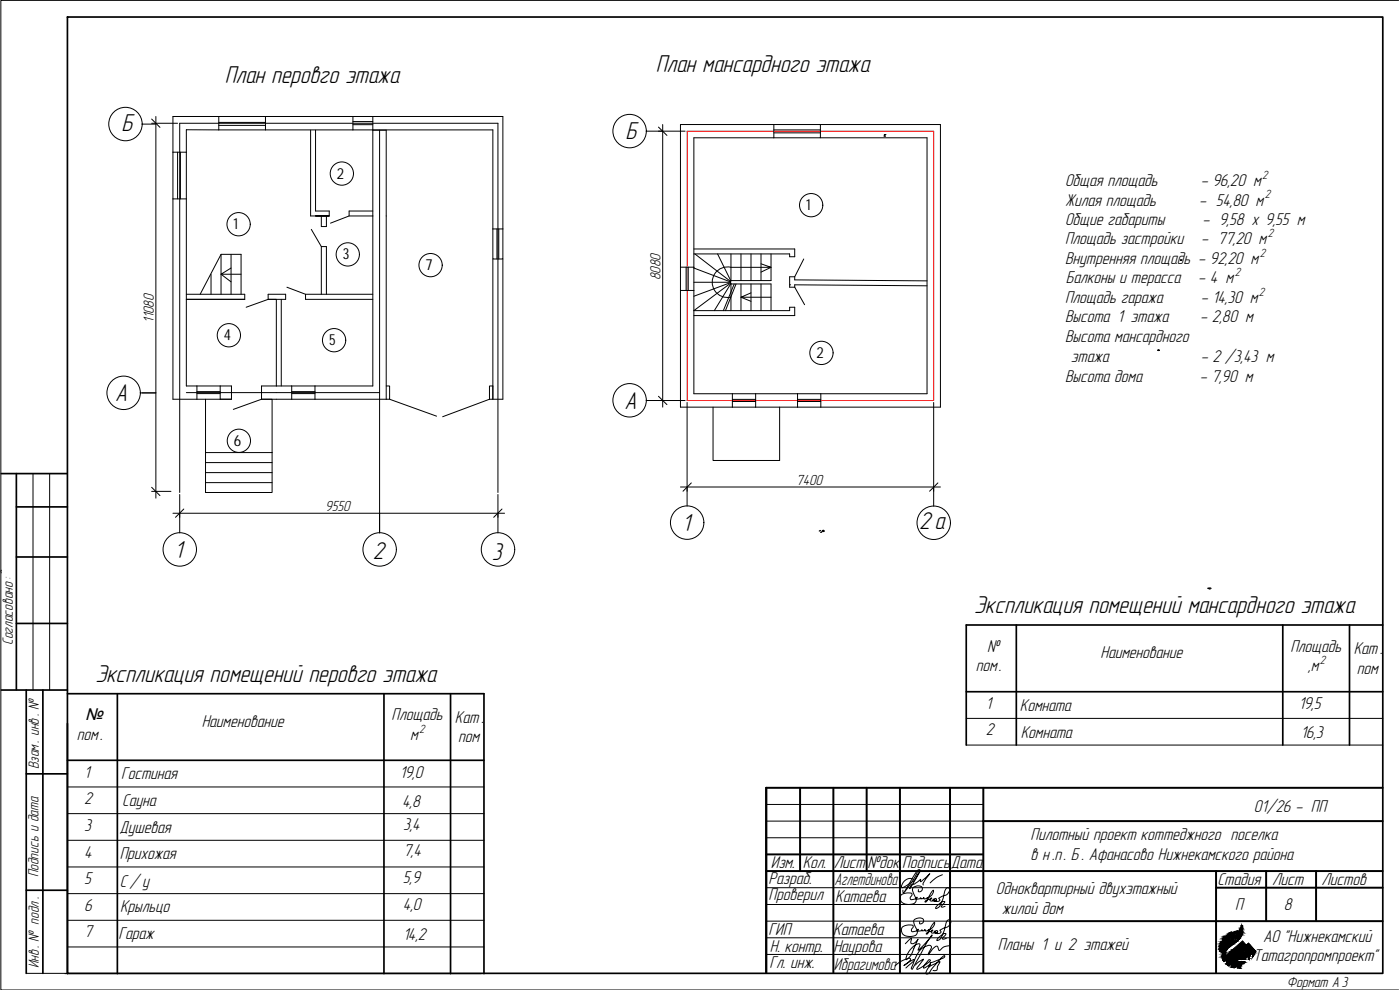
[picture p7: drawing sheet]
<svg xmlns="http://www.w3.org/2000/svg" width="420mm" height="297mm" viewBox="0 0 420 297" stroke-linecap="round" stroke-linejoin="round" font-family="sans-serif">
<defs><g id="words">
<g font-size="7.6">
<text x="196.8" y="21.6">План мансардного этажа</text>
<text x="67.5" y="24.8">План перовго этажа</text>
<text x="36.5" y="39.4">Б</text>
<text x="187.7" y="41.6">Б</text>
<text x="34.6" y="120.2">А</text>
<text x="187.4" y="122.6">А</text>
<text x="204.7" y="159.4">1</text>
<text x="275.9" y="158.9">2 а</text>
<text x="52.4" y="167.4">1</text>
<text x="111.9" y="167.8">2</text>
<text x="147.6" y="167.9">3</text>
<text x="292.4" y="183.9">Экспликация помещений мансардного этажа</text>
<text x="28.6" y="204.8">Экспликация помещений перовго этажа</text>
</g>
<g font-size="5.3">
<text x="319.7" y="55.9">Общая площадь</text>
<text x="360.4" y="55.9">- 96,20 м</text>
<text x="319.7" y="61.7">Жилая площадь</text>
<text x="359.9" y="61.7">- 54,80 м</text>
<text x="319.7" y="67.5">Общие габариты</text>
<text x="360.8" y="67.5">- 9,58 х 9,55 м</text>
<text x="319.7" y="73.3">Площадь застройки</text>
<text x="360.5" y="73.3">- 77,20 м</text>
<text x="319.7" y="79.2">Внутренняя площадь - 92,20 м</text>
<text x="319.9" y="85">Балконы и терасса</text>
<text x="359.6" y="85">- 4 м</text>
<text x="319.7" y="90.9">Площадь гаража</text>
<text x="360.4" y="90.9">- 14,30 м</text>
<text x="319.7" y="96.7">Высота 1 этажа</text>
<text x="360.2" y="96.7">- 2,80 м</text>
<text x="319.7" y="102.5">Высота мансардного</text>
<text x="321.4" y="108.6">этажа</text>
<text x="360.3" y="108.6">- 2 /3,43 м</text>
<text x="319.7" y="114.7">Высота дома</text>
<text x="360.1" y="114.7">- 7,90 м</text>
<text x="296.3" y="195.5">№</text>
<text x="330.3" y="197.5">Наименование</text>
<text x="387.3" y="195.5">Площадь</text>
<text x="406.3" y="196.3">Кат .</text>
<text x="292.9" y="201.4">пом.</text>
<text x="392.6" y="201.4">,м</text>
<text x="407.2" y="202.2">пом</text>
<text x="295.8" y="212.7">1</text>
<text x="306.1" y="213.3">Комната</text>
<text x="389.8" y="212.7">19,5</text>
<text x="23.1" y="221.9">пом.</text>
<text x="60.5" y="218">Наименование</text>
<text x="117.5" y="216.1">Площадь</text>
<text x="123.1" y="221.9">м</text>
<text x="136.5" y="216.9">Кат .</text>
<text x="295.8" y="220.7">2</text>
<text x="306.4" y="221.4">Комната</text>
<text x="390.4" y="221.5">16,3</text>
<text x="137.5" y="222.7">пом</text>
<text x="25.3" y="233.3">1</text>
<text x="36.3" y="233.8">Гостиная</text>
<text x="120" y="233.3">19,0</text>
<text x="25.3" y="241.3">2</text>
<text x="36.6" y="242">Сауна</text>
<text x="120.7" y="242">4,8</text>
<text x="376.3" y="243.6">01/26 - ПП</text>
<text x="25.3" y="249.3">3</text>
<text x="35.9" y="249.8">Душевая</text>
<text x="120.9" y="249">3,4</text>
<text x="25.3" y="257.3">4</text>
<text x="35.9" y="257.8">Прихожая</text>
<text x="121.1" y="256.9">7,4</text>
<text x="309.3" y="252.2">Пилотный проект коттеджного поселка</text>
<text x="231.4" y="260.3">Изм.</text>
<text x="240.9" y="260.3">Кол.</text>
<text x="250.2" y="260.3">Лист</text>
<text x="260.4" y="260.3">№док.</text>
<text x="270.8" y="260.3">Подпись</text>
<text x="285.4" y="260.3">Дата</text>
<text x="309.3" y="258">в н .п. Б . Афанасово Нижнекамского района</text>
<text x="25.3" y="265.3">5</text>
<text x="35.9" y="266.1">С / у</text>
<text x="120.9" y="264.9">5,9</text>
<text x="230.7" y="265.1">Разраб.</text>
<text x="250.5" y="265.6">Аглетдинова</text>
<text x="298.9" y="268.4">Одноквартирный двухэтажный</text>
<text x="365.4" y="265.6">Стадия</text>
<text x="381.8" y="265.6">Лист</text>
<text x="396.6" y="265.6">Листов</text>
<text x="25.3" y="273.3">6</text>
<text x="36" y="273.8">Крыльцо</text>
<text x="120.9" y="272.9">4,0</text>
<text x="230.7" y="270.1">Проверил</text>
<text x="250.7" y="270.7">Катаева</text>
<text x="300.6" y="274.2">жилой дом</text>
<text x="370.7" y="273.1">П</text>
<text x="385.3" y="273.1">8</text>
<text x="25.3" y="281.2">7</text>
<text x="35.6" y="281.8">Гараж</text>
<text x="120.9" y="282">14,2</text>
<text x="230.7" y="280.6">ГИП</text>
<text x="250.1" y="280.5">Катаева</text>
<text x="231.1" y="285.6">Н. контр.</text>
<text x="250.1" y="285.6">Наурова</text>
<text x="299.5" y="285">Планы 1 и 2 этажей</text>
<text x="379.1" y="282.6">АО &quot;Нижнекамский</text>
<text x="231" y="290.5">Гл. инж.</text>
<text x="250.3" y="291">Ибрагимова</text>
<text x="376.1" y="288.4">Татагропромпроект&quot;</text>
</g>
<text font-size="5.1" x="25.5" y="216.1">№</text>
<g font-size="4.6">
<text x="101.1" y="53.6">2</text>
<text x="241.9" y="63.1">1</text>
<text x="70.1" y="68.8">1</text>
<text x="102.9" y="77.8">3</text>
<text x="127.7" y="81.1">7</text>
<text x="67.2" y="102.1">4</text>
<text x="98.8" y="103.6">5</text>
<text x="245" y="107.4">2</text>
<text x="70.2" y="133.8">6</text>
</g>
<g font-size="4.5">
<text x="198.2" y="84" transform="rotate(-90 198.2 84)">8080</text>
<text x="46.1" y="96.8" transform="rotate(-90 46.1 96.8)">11080</text>
<text x="239" y="145.5">7400</text>
<text x="97.6" y="153.4">9550</text>
<text x="3.9" y="193.6" transform="rotate(-90 3.9 193.6)">Согласовано :^</text>
<text x="11.6" y="230.8" transform="rotate(-90 11.6 230.8)">Взам . инв . №</text>
<text x="11.5" y="263.3" transform="rotate(-90 11.5 263.3)">Подпись и дата</text>
<text x="11.7" y="290.6" transform="rotate(-90 11.7 290.6)">Инв . № подл .</text>
<text x="386.2" y="296.3">Формат А 3</text>
</g>
<g font-size="3.7">
<text x="378.8" y="53.7">2</text>
<text x="379.6" y="59.5">2</text>
<text x="380.4" y="71.2">2</text>
<text x="378.1" y="77">2</text>
<text x="370.5" y="82.9">2</text>
<text x="377.8" y="88.7">2</text>
<text x="396.1" y="199.2">2</text>
<text x="125.8" y="219.8">2</text>
</g>
<g font-size="2.6">
<text x="263.9" y="42">z</text>
<text x="353.1" y="79.4">u</text>
<text x="346.4" y="106.5">u</text>
<text x="245.2" y="160.9">u</text>
<text x="361.2" y="177.8">z</text>
</g>
</g></defs>
<path d="M419.7 .1h-419.4v296.9h419.4" fill="none" stroke="#000" stroke-width=".3"/>
<path d="M20.2 5.1h394.8v286.9h-394.8z" fill="none" stroke="#000" stroke-width=".51"/>
<g fill="#000" stroke="#000" stroke-width=".3">
<path d="M369.4 279.8h.1zM371.1 279.5h.1zM372.7 277.5v.2zM366.1 284.6h.2zM366.1 285.2h.2zM366.4 285.5h.4zM366.4 282.7h.4zM366.5 285.5h.3zM367.8 284.2h.2zM368.3 287.3h1.1v.5zM368.4 283.8h.2zM369.4 285.9h1.3l-1.3 .3z"/>
<path d="M369.4 286.4h1.1l-1.1 .2zM369.4 286.9h.8zM369.4 287.1h2.1v.2zM369.4 287.6h2.1v.2zM369.3 283.2h.3zM369.6 289.8h1.2l-.2 .4zM369.9 285.4h1.6zM369.8 283.4h.2zM369.4 286.2h.7zM370.2 286.9h1.3zM370.2 283l-.1 .1zM370.3 282.9h.2z"/>
<path d="M370.2 286.6l1.3-.2zM370.5 288.8h3.1zM369.9 285.4l1.6-.5v.5zM369.8 285.7l1.7-.3v.3zM370.1 286.2l1.4-.3v.3zM370.2 286.6l1.3-.2v.2zM370.6 287l.9-.1zM369.4 287.6l2.1-.2v.2zM370.7 285.9l.8-.2v.2zM370.5 286.4h1zM370.2 286.9l1.3-.1zM369.4 287.9l2.1-.1z"/>
<path d="M371.5 289h1zM371.5 284.9h3.7l.2 .3zM371.5 284.9l.4 .1zM371.6 285.4h.4zM371.6 285.4h.4v.3zM371.6 285.9h.4zM371.6 285.9h.4v.4zM371.6 286.4l.4 .1zM371.6 286.5h.4v.3zM371.6 286.9l.4 .1zM371.6 287h.4v.3zM371.6 287.4l.4 .1z"/>
<path d="M371.6 287.5h.4v.3zM372.2 285.4l.3 .1zM372.2 285.5h.3v.3zM372.2 285.9l.3 .1zM372.2 286h.3v.3zM372.2 286.5h.3zM372.2 286.5h.3v.3zM372.2 287h.3zM372.2 287h.3v.3zM372.2 287.5h.3zM372.2 287.5h.3v.3zM372.6 285.5h.3z"/>
<path d="M372.6 286h.3zM372.6 286h.3v.3zM372.6 286.5h.3zM372.6 286.5h.3v.3zM372.6 287h1.8zM372.6 287h1.8l-.4 .3zM372.6 287.5h1.2zM372.6 287.5h1.2l-.1 .3zM372.7 285.9h.2zM369.9 284.9l3-2.6 2.3 2.6zM373 285.5l2 .2h-2zM373 286l1.1 .1z"/>
<path d="M373 286.4h2.4zM373 286.5l2.2 .2h-2.2zM374.6 287.1h.3zM374.6 287.1h.3v.3zM374.6 286.8h.4zM374 283.6l.7-.6 .5 .6zM374.7 287.5l.2 .1zM374.7 287.6l.2 .3zM376 286.7h.2l-.2 .3z"/>
<path d="M369.1 280h.3zM368.9 280.1h.4z"/>
<path d="M369.2 279.9h.2zM369.1 280h.3z"/>
<path d="M369.3 279.9h.2zM369.2 279.9h.2z"/>
<path d="M370 280h.8zM369.9 280h.9z"/>
<path d="M370.2 279.9h.7zM370 280h.8z"/>
<path d="M370.3 279.8h.6zM370.3 279.8l.6 .1z"/>
<path d="M370.5 279.6h.6zM370.3 279.8h.6z"/>
<path d="M370.7 279.6h.4zM370.5 279.6h.6z"/>
<path d="M370.8 279.6h.3zM370.7 279.6h.4z"/>
<path d="M371 279.5h.2zM370.8 279.6h.3z"/>
<path d="M371.1 279.5h.1zM371 279.5h.2z"/>
<path d="M371.4 279.7l.7 .3 .1-.3zM371.4 279.7l.7 .3h-.9z"/>
<path d="M371.5 279.6h.7zM371.5 279.6l.7 .1z"/>
<path d="M371.9 279.1l.3 .5 .2-.5zM371.9 279.1l.3 .5h-.7z"/>
<path d="M372.7 277.7l.1 .2zM372.7 277.7l.1 .2z"/>
<path d="M372.6 277.9l.2 .1zM372.6 277.9l.2 .1h-.2z"/>
<path d="M372.6 278l.2 .1zM372.6 278l.2 .1z"/>
<path d="M372.5 278.1l.4 .3-.1-.3zM372.5 278.1l.4 .3h-.5z"/>
<path d="M372.4 279.8l.5 .1zM372.4 279.8l.5 .1z"/>
<path d="M372.3 279.9h.6zM372.3 279.9l.5 .1z"/>
<path d="M372.4 278.4l.5 .1zM372.4 278.4l.5 .1z"/>
<path d="M372.4 278.5l.5 .2v-.2zM372.4 278.5l.5 .2h-.7z"/>
<path d="M372.2 278.7l.7 .3v-.3zM372.2 278.7l.7 .3h-.9z"/>
<path d="M372 279l.9 .1zM372 279l.9 .1h-1z"/>
<path d="M372.4 279.1l.5 .3v-.3zM372.4 279.1l.5 .3h-.5z"/>
<path d="M372.4 279.4h.5zM372.4 279.4h.5z"/>
<path d="M372.4 279.4l.5 .2v-.2zM372.4 279.4l.5 .2h-.5z"/>
<path d="M372.4 279.6l.5 .2v-.2zM372.4 279.6l.5 .2h-.5z"/>
<path d="M366 284.6h.4zM366 284.6h.4z"/>
<path d="M366.1 285.5h.7zM366.1 285.5h.7zM366.1 285.5h.7zM366.1 285.5h.7zM366.1 285.5h.7zM366.1 285.5h.7zM366.1 285.5h.7z"/>
<path d="M366.1 285.2h.2zM366.1 285.2h.2z"/>
<path d="M366.1 285.5h.8zM366.1 285.5h.8zM366.1 285.5h.8zM366.1 285.5h.8zM366.1 285.5h.8zM366.1 285.5h.8zM366.1 285.5h.8z"/>
<path d="M366.1 285.5h.8zM366.1 285.5h.8zM366.1 285.5h.8zM366.1 285.5h.8zM366.1 285.5h.8zM366.1 285.5h.8zM366.1 285.5h.8z"/>
<path d="M366.1 284.6h.1zM366.1 284.6h.1zM366.1 284.6h.1z"/>
<path d="M366.1 284.6h.2zM366.1 284.6h.2zM366 284.6h.3z"/>
<path d="M366.1 283.6h.2zM366.1 283.6h.2zM366.1 283.6h.2z"/>
<path d="M366.1 285.2l.2 .1zM366.1 285.2l.2 .1z"/>
<path d="M366.1 283.6h.3zM366.1 283.6h.3z"/>
<path d="M366 284.6h.3zM366 284.6h.3z"/>
<path d="M366 284.6h.4zM366 284.6h.4z"/>
<path d="M366.1 285.3h.3zM366.1 285.3h.3z"/>
<path d="M366.1 283.6l.3 .1zM366.1 283.6l.3 .1z"/>
<path d="M366 284.6h.4zM366 284.6h.4z"/>
<path d="M366.1 283.7h.3zM366.1 283.7h.3z"/>
<path d="M366.1 283.7h.3zM366.1 283.7h.3zM366.1 283.7h.3zM366.1 283.7h.3z"/>
<path d="M366 284.6h.4zM366 284.6h.4z"/>
<path d="M366.1 283.7h.3zM366.1 283.7h.3z"/>
<path d="M366.1 283.7h.4zM366.1 283.7h.4z"/>
<path d="M366 284.6h.4zM366 284.6h.4z"/>
<path d="M366 284.6l.4 .1zM366 284.6l.4 .1z"/>
<path d="M366.1 285.3h.3zM366.1 285.3h.3zM366.1 285.3h.3zM366.1 285.3h.3z"/>
<path d="M366.1 285.3h.3zM366.1 285.3h.3z"/>
<path d="M366.1 285.3h.4zM366 285.3h.5z"/>
<path d="M366 283.7h.5zM366 283.7h.5zM366 283.7h.5zM366 283.7h.5z"/>
<path d="M365.9 284.7h.6zM365.9 284.7h.6z"/>
<path d="M365.9 284.7h.6zM365.9 284.7h.6z"/>
<path d="M365.9 284.7l.7 .1zM365.9 284.7l.7 .1zM365.9 284.8h.7zM365.9 284.8h.7z"/>
<path d="M366 285.3h.5zM366 285.3h.5z"/>
<path d="M366 285.3l.6 .1zM366 285.3l.6 .1z"/>
<path d="M366 283.7h.6zM366 283.7h.6z"/>
<path d="M366 283.7l.6 .1zM366 283.7l.6 .1z"/>
<path d="M366 283.8h.6zM366 283.8h.6zM366 283.8h.6zM366 283.8h.6z"/>
<path d="M366 283.8l.6 .1zM366 283.8l.6 .1z"/>
<path d="M365.9 284.8h.7zM365.9 284.8h.7z"/>
<path d="M365.9 284.8h.7zM365.9 284.8h.7z"/>
<path d="M366 285.4h.6zM366 285.4h.6zM366 285.4h.6zM366 285.4h.6z"/>
<path d="M366.5 282.6h.1zM366.5 282.6h.1z"/>
<path d="M366.5 282.6l.1 .1zM366.5 282.6l.1 .1z"/>
<path d="M366 283.9h.7zM366 283.9h.7z"/>
<path d="M366 284.8h.6zM366 284.8h.6z"/>
<path d="M366 284.8h.6zM366 284.8h.6z"/>
<path d="M366 284.8l.7 .1zM366 284.8l.7 .1z"/>
<path d="M366 285.4h.6zM366 285.4h.6z"/>
<path d="M366 285.4h.7zM366 285.4h.7zM366 285.4h.7zM366 285.4h.7zM366 285.4h.7zM366 285.4h.7z"/>
<path d="M366.4 282.7h.3zM366.4 282.7h.3zM366.4 282.7h.3zM366.4 282.7h.3z"/>
<path d="M366.4 282.7h.3zM366.4 282.7h.3z"/>
<path d="M366 283.9l.7 .1zM366 283.9l.7 .1z"/>
<path d="M366 285.4h.7zM366 285.4h.7z"/>
<path d="M366.4 282.7h.4zM366.4 282.7h.4zM366.4 282.7h.4z"/>
<path d="M366.1 284h.7zM366.1 284h.7z"/>
<path d="M366.1 284.9h.6zM366.1 284.9h.6z"/>
<path d="M366.1 284.9h.7zM366.1 284.9h.7z"/>
<path d="M366.1 284l.8 .1zM366.1 284l.8 .1z"/>
<path d="M366.1 284.9l.8 .1zM366.1 284.9l.8 .1zM366.4 285h.5zM366.4 285h.5z"/>
<path d="M366 285.4h.8zM366 285.4h.8z"/>
<path d="M366 285.4h.8zM366 285.4h.8z"/>
<path d="M366.1 285.4l.7 .1zM366.1 285.4l.7 .1zM366.1 285.5h.7zM366.1 285.5h.7zM366.1 285.5h.7zM366.1 285.5h.7zM366.1 285.5h.7z"/>
<path d="M366.4 282.7h.4zM366.4 282.7h.4z"/>
<path d="M366.4 282.7l.4 .1zM366.4 282.7l.4 .1z"/>
<path d="M366.4 282.8h.5zM366.3 282.8h.6z"/>
<path d="M366.4 285.5h.4zM366.4 285.5h.4zM366.5 285.5h.3z"/>
<path d="M366.6 285.5h.2zM366.6 285.5h.2z"/>
<path d="M366.3 282.8h.6zM366.3 282.8h.6zM366.3 282.8h.6zM366.3 282.8h.6z"/>
<path d="M366.2 284.1l.7 .1zM366.2 284.1l.7 .1z"/>
<path d="M366.4 285l.5 .1zM366.4 285l.5 .1z"/>
<path d="M366.1 285.5h.8zM366.1 285.5h.8z"/>
<path d="M366.3 285.5h.6zM366.3 285.5h.5zM366.4 285.5h.4z"/>
<path d="M366.3 282.8l.6 .1zM366.3 282.8l.6 .1z"/>
<path d="M366.3 284.2l.7 .2-.1-.2zM366.3 284.2l.7 .2z"/>
<path d="M366.6 285.1h.3zM366.6 285.1h.3z"/>
<path d="M366.7 285.1h.2zM366.7 285.1h.2z"/>
<path d="M366.3 282.9h.6zM366.3 282.9h.6zM366.3 282.9h.6zM366.3 282.9h.6z"/>
<path d="M366.3 282.9h.7zM366.3 282.9h.7z"/>
<path d="M366.8 285.1l.2 .1zM366.8 285.1l.2 .1z"/>
<path d="M366.3 282.9l.7 .1zM366.3 282.9l.7 .1z"/>
<path d="M366.3 283h.7zM366.3 283h.7zM366.3 283h.7zM366.3 283h.7z"/>
<path d="M366.3 283l.8 .1zM366.3 283l.8 .1z"/>
<path d="M366.6 284.4l.4 .1zM366.6 284.4l.4 .1z"/>
<path d="M366.7 284.5l.4 .1zM366.7 284.5l.4 .1z"/>
<path d="M366.3 283.1l.8 .1zM366.3 283.1l.8 .1z"/>
<path d="M366.8 284.6h.3zM366.8 284.6h.3z"/>
<path d="M366.4 283.2h.7zM366.4 283.2h.7z"/>
<path d="M366.4 283.2l.8 .2-.1-.2zM366.4 283.2l.8 .2h-.7z"/>
<path d="M366.9 284.6h.2zM366.9 284.6h.2z"/>
<path d="M366.9 284.6l.3 .1zM366.9 284.6l.3 .1z"/>
<path d="M366.5 283.4l.8 .2zM366.5 283.4l.8 .2z"/>
<path d="M366.7 283.6l.6 .1zM366.7 283.6l.6 .1z"/>
<path d="M366.8 283.7l.6 .3-.1-.3zM366.8 283.7l.6 .3h-.4z"/>
<path d="M367.1 288.2l.2 .3zM367.1 288.2h.9l-.7 .3z"/>
<path d="M367 284h.4zM367 284h.4z"/>
<path d="M367.1 284l.3 .1zM367.1 284l.3 .1z"/>
<path d="M367.2 284.1l.3 .1zM367.2 284.1l.3 .1z"/>
<path d="M367.2 284.2l.3 .1zM367.2 284.2l.3 .1z"/>
<path d="M367.3 284.3l.2 .1zM367.3 284.3l.2 .1z"/>
<path d="M367.4 284.4l.1 .2zM367.4 284.4l.1 .2z"/>
<path d="M367.5 281.2h.1zM367.5 281.2h.1z"/>
<path d="M367.4 281.2l.2 .1zM367.4 281.2l.2 .1z"/>
<path d="M367.4 281.3l.2 .1zM367.4 281.3l.2 .1h-.4z"/>
<path d="M367.2 281.4l.4 .1zM367.2 281.4l.4 .1h-.4z"/>
<path d="M367.2 281.5l.4 .1zM367.2 281.5l.4 .1z"/>
<path d="M367.1 281.6l.5 .1zM367.1 281.6l.5 .1z"/>
<path d="M367.1 281.7l.5 .1zM367.1 281.7l.5 .1zM367 281.8h.6zM367 281.8h.6z"/>
<path d="M367 281.8l.7 .2-.1-.2zM367 281.8l.7 .2h-.7z"/>
<path d="M366.9 286.2l.8 .3-.1-.3zM366.9 286.2l.8 .3h-.9z"/>
<path d="M367 285.9l.7 .3v-.3zM367 285.9l.7 .3h-.8z"/>
<path d="M366.9 286.2h.8zM366.9 286.2h.7z"/>
<path d="M367 282l.7 .1zM367 282l.7 .1z"/>
<path d="M367 282.1l.7 .2v-.2zM367 282.1l.7 .2h-.7z"/>
<path d="M367.1 285.8l.6 .1v-.1zM367.1 285.8l.6 .1h-.7z"/>
<path d="M366.8 286.5l.9 .1zM366.8 286.5l.9 .1z"/>
<path d="M366.8 286.6l1 .2-.1-.2zM366.8 286.6l1 .2h-1z"/>
<path d="M367 282.3l.8 .1zM367 282.3l.8 .1z"/>
<path d="M367.1 285.7h.6zM367.1 285.7l.6 .1z"/>
<path d="M367 282.4l.8 .1zM367 282.4l.8 .1zM367.1 282.5h.7zM367.1 282.5h.7z"/>
<path d="M366.8 286.8l1.1 .2-.1-.2zM366.8 286.8l1.1 .2h-1.1z"/>
<path d="M367.1 282.5l.8 .3-.1-.3zM367.1 282.5l.8 .3h-.7z"/>
<path d="M367.2 285.4l.5 .3 .1-.3zM367.2 285.4l.5 .3h-.6z"/>
<path d="M366.8 287l1.3 .4-.2-.4zM366.8 287l1.3 .4h-1.3zM366.8 287.4h1.3zM366.8 287.4h1.3z"/>
<path d="M367.2 282.8l.8 .1zM367.2 282.8l.8 .1z"/>
<path d="M367.2 282.9l.8 .3v-.3zM367.2 282.9l.8 .3h-.6z"/>
<path d="M367.8 284.2h.2zM367.8 284.2h.2z"/>
<path d="M367.5 285.1l.3 .3 .2-.3zM367.5 285.1l.3 .3h-.6z"/>
<path d="M367.4 283.2l.6 .1zM367.4 283.2l.6 .1z"/>
<path d="M367.4 283.3l.7 .1-.1-.1zM367.4 283.3l.7 .1z"/>
<path d="M367.7 284h.3zM367.7 284h.3z"/>
<path d="M367.7 284l.3 .2v-.2zM367.7 284l.3 .2z"/>
<path d="M367.5 285.1h.5zM367.5 285.1h.5z"/>
<path d="M367.5 283.4l.6 .2v-.2zM367.5 283.4l.6 .2z"/>
<path d="M367.6 283.6l.5 .1zM367.6 283.6l.5 .1z"/>
<path d="M367.6 283.7l.5 .1zM367.6 283.7l.5 .1z"/>
<path d="M367.7 283.8l.3 .2 .1-.2zM367.7 283.8l.3 .2z"/>
<path d="M367.1 288.1h1zM367.1 288.1l.9 .1z"/>
<path d="M366.8 287.4l1.7 .4-.4-.4zM366.8 287.4l1.7 .4h-1.6z"/>
<path d="M367.7 284.8l.3 .3 .3-.3zM367.7 284.8l.3 .3h-.5z"/>
<path d="M368.3 287.3l.6 .5h.5zM368.9 287.8h.5v.5z"/>
<path d="M368 284.6l.3 .2 .2-.2zM367.7 284.8l.3-.2 .3 .2z"/>
<path d="M366.9 287.8l1.7 .1zM366.9 287.8l1.7 .1z"/>
<path d="M366.9 287.9l2 .2-.3-.2zM366.9 287.9l2 .2h-1.8z"/>
<path d="M368.4 283.7h.2zM368.4 283.7l.2 .1zM368.4 283.8h.2zM368.4 283.8h.2z"/>
<path d="M368.4 283.6h.3zM368.4 283.6l.2 .1z"/>
<path d="M368.4 283.5h.4zM368.4 283.5l.3 .1z"/>
<path d="M368.4 284.3l.1 .3 .3-.3zM368 284.6l.4-.3 .1 .3z"/>
<path d="M368.1 288.1l1 .3-.2-.3zM368.1 288.1l1 .3h-.8z"/>
<path d="M368.4 283.3h.5zM368.4 283.3h.5z"/>
<path d="M368.4 283.3l.4 .2 .1-.2zM368.4 283.3l.4 .2h-.4z"/>
<path d="M368.6 284.1h.3zM368.4 284.3h.4z"/>
<path d="M368 281.3h1zM368 281.3h1z"/>
<path d="M368 281.3l1 .2v-.2zM368 281.3l1 .2h-1z"/>
<path d="M368.1 281l.9 .2v-.2zM368.1 281l.9 .2h-1z"/>
<path d="M368 281.2h1zM368 281.2l1 .1z"/>
<path d="M368 281.5l1 .2v-.2zM368 281.5l1 .2h-1z"/>
<path d="M368 281.7l1 .1zM368 281.7l1 .1z"/>
<path d="M368 281.8l1.1 .2zM368 281.8l1.1 .2z"/>
<path d="M368.3 283.1l.6 .2 .1-.2zM368.3 283.1l.6 .2h-.5z"/>
<path d="M368.2 280.8l.8 .2 .1-.2zM368.2 280.8l.8 .2h-.9z"/>
<path d="M368 282l1.1 .2v-.2zM368 282l1.1 .2h-1z"/>
<path d="M368.1 282.2l1 .3v-.3zM368.1 282.2l1 .3h-.9z"/>
<path d="M368.3 282.9l.8 .1zM368.3 282.9l.8 .1z"/>
<path d="M368.3 283h.8zM368.3 283l.7 .1z"/>
<path d="M368.4 280.5h.7zM368.4 280.5h.7z"/>
<path d="M368.4 280.5l.7 .3v-.3zM368.4 280.5l.7 .3h-.9zM368.2 280.8h.9zM368.2 280.8h.9z"/>
<path d="M368.2 282.5l.9 .1zM368.2 282.5l.9 .1z"/>
<path d="M368.2 282.6l.9 .1zM368.2 282.6l.9 .1z"/>
<path d="M368.2 282.7l.9 .2v-.2zM368.2 282.7l.9 .2h-.8z"/>
<path d="M368.3 282.9h.8zM368.3 282.9h.8z"/>
<path d="M368.3 288.4h.8zM368.3 288.4h.8z"/>
<path d="M368.3 288.4l1.4 .3-.6-.3zM368.3 288.4l1.4 .3h-1.5z"/>
<path d="M368.6 280.3l.5 .2 .1-.2zM368.6 280.3l.5 .2h-.7z"/>
<path d="M368.7 280.2h.5zM368.7 280.2l.5 .1z"/>
<path d="M368.9 280.1h.4zM368.7 280.2h.5z"/>
<path d="M367.9 289.2l.9 .6 .5-.6zM367.9 289.2l.9 .6z"/>
<path d="M368 289.2h1.4zM368 289.2h1.3z"/>
<path d="M369.4 287.1v.2h2.1zM369.4 287.3h2.1z"/>
<path d="M369.4 287.6v.2h2.1zM369.4 287.8h2.1z"/>
<path d="M369.4 287.4h2.1zM369.4 287.4h2.1z"/>
<path d="M369.3 285.5l.1 1.2zM368 286.7l1.3-1.2 .1 1.2z"/>
<path d="M368 286.7l1.4 .6v-.6zM368 286.7l1.4 .6h-1.1z"/>
<path d="M369.1 283.8l-.2 .3 .5-.3zM368.6 284.1l.5-.3-.2 .3z"/>
<path d="M369.6 289.8l-.1 .4h1.1zM369.5 290.2h1.1l-.1 .2z"/>
<path d="M369.3 283.2h.3zM369.3 283.2h.3z"/>
<path d="M368.2 288.7l2 .3-.5-.3zM368.2 288.7l2 .3h-2.2z"/>
<path d="M369.4 283l.2 .2 .2-.2zM369.4 283l.2 .2h-.3z"/>
<path d="M369.8 283.4h.2zM369.8 283.4h.2zM369.8 283.4h.2z"/>
<path d="M369.4 282.9h.5zM369.4 282.9l.4 .1z"/>
<path d="M369.4 285.5h1.5zM369.4 285.5h1.5l-1.5 .4z"/>
<path d="M369.4 282.8h.6zM369.4 282.8l.5 .1z"/>
<path d="M369.8 283.4h.2zM369.8 283.4h.2zM369.7 283.4h.3zM369.7 283.4h.3z"/>
<path d="M369.7 283.4l-.3 .4 .6-.4zM369.1 283.8l.6-.4-.3 .4z"/>
<path d="M369.4 282.6l.6 .2 .1-.2zM369.4 282.6l.6 .2h-.6z"/>
<path d="M369.4 282.4l.7 .2 .1-.2zM369.4 282.4l.7 .2h-.7z"/>
<path d="M369.4 287h1.2zM369.4 287h1.2z"/>
<path d="M368 289l2.7 .2zM368 289l2.7 .2h-2.7z"/>
<path d="M369.4 282.3l.8 .1v-.1zM369.4 282.3l.8 .1h-.8z"/>
<path d="M369.4 282.1l.8 .2 .1-.2zM369.4 282.1l.8 .2h-.8z"/>
<path d="M369.4 281.7l.9 .4v-.4zM369.4 281.7l.9 .4h-.9zM369.4 282.1h.9zM369.4 282.1h.9z"/>
<path d="M369.4 281.2l.9 .5 .1-.5zM369.4 281.2l.9 .5h-.9z"/>
<path d="M369.4 281l1 .2v-.2zM369.4 281l1 .2h-1z"/>
<path d="M369.5 280.8l.9 .2 .1-.2zM369.5 280.8l.9 .2h-1z"/>
<path d="M369.5 280.6l1 .2v-.2zM369.5 280.6l1 .2h-1z"/>
<path d="M369.4 286.6l1.1-.2zM369.4 286.6h.8z"/>
<path d="M369.6 280.4l.9 .2v-.2zM369.6 280.4l.9 .2h-1z"/>
<path d="M369.7 280.3l.8 .1 .1-.1zM369.7 280.3l.8 .1h-.9zM369.6 280.4h.9zM369.6 280.4h.9z"/>
<path d="M369.7 280.2h.9zM369.7 280.2l.9 .1z"/>
<path d="M369.7 285.2l-.3 .3 1.2-.3zM369.3 285.5l.4-.3z"/>
<path d="M369.8 280.1h.9zM369.8 280.1l.8 .1z"/>
<path d="M370.4 282.8h.3zM370.3 282.9h.2z"/>
<path d="M369.4 289.2h1.4zM369.4 289.2h1.4z"/>
<path d="M369.9 280.1h.8zM369.9 280.1h.8z"/>
<path d="M369.9 280h.9zM369.9 280l.8 .1z"/>
<path d="M369.4 289.2l1.9 .1zM369.4 289.2l1.9 .1z"/>
<path d="M370.5 282.7h.3zM370.4 282.8h.3z"/>
<path d="M369.6 289.7l1.2 .1zM369.6 289.7l1.2 .1z"/>
<path d="M370.5 282.6h.4zM370.5 282.6l.3 .1z"/>
<path d="M370.7 282.6h.3zM370.5 282.6h.4z"/>
<path d="M369.4 285.9h1.6zM369.4 285.9h1.3z"/>
<path d="M370.8 281.5h.3zM370.8 281.5l.2 .1z"/>
<path d="M370.9 282.3l.1 .3 .3-.3zM370.9 282.3l.1 .3h-.3z"/>
<path d="M370.9 281.4h.4zM370.9 281.4l.2 .1z"/>
<path d="M369.7 289.3h1.7zM369.7 289.3h1.7z"/>
<path d="M371.1 282.3h.3zM370.9 282.3h.4z"/>
<path d="M370.9 281.2h.5zM370.9 281.2h.5z"/>
<path d="M370.9 281.2h.5zM370.9 281.2l.4 .2z"/>
<path d="M369.4 286.3h2zM369.4 286.3l1.1 .1z"/>
<path d="M369.7 289.3l3 .1zM369.7 289.3l3 .1z"/>
<path d="M369.8 285.7h1.7zM369.4 285.9h1.6z"/>
<path d="M370.1 286.2l1.4 .1zM369.4 286.3h2.1z"/>
<path d="M369.4 286.3h2.1zM369.4 286.3h2z"/>
<path d="M370.2 286.6l1.3 .1zM369.4 286.7h2.1z"/>
<path d="M369.4 286.7l2.1 .1zM369.4 286.7l2.1 .1z"/>
<path d="M369.4 286.8h2.1zM369.4 286.8l.8 .1z"/>
<path d="M370.6 287l.9 .1zM369.4 287.1h2.1z"/>
<path d="M370.1 286.2l1.4-.3zM369.4 286.2l1.3-.3z"/>
<path d="M369.4 287.4l2.1-.1zM369.4 287.4v.2l2.1-.2z"/>
<path d="M369.4 287.9l2.1 .4v-.4zM369.4 287.9l2.1 .4h-2.1z"/>
<path d="M369.4 288.3l2.1 .2v-.2zM369.4 288.3l2.1 .2h-1.7z"/>
<path d="M371.5 289h.9zM371.7 289h.7z"/>
<path d="M371.5 284.9l3.9 .3zM373.3 285.2h2.1l-.2 .2z"/>
<path d="M369.9 284.9l.7 .3 .9-.3zM369.9 284.9l.7 .3h-.9z"/>
<path d="M371.2 282.1l.2 .2 .2-.2zM371.1 282.3l.1-.2 .2 .2z"/>
<path d="M371.6 285.4v.3h.4zM371.6 285.7l.4 .1z"/>
<path d="M371.6 286.5v.3h.4zM371.6 286.8h.4z"/>
<path d="M370.9 281l.5 .2 .2-.2zM370.9 281l.5 .2h-.5z"/>
<path d="M370.9 280.8h.8zM370.9 280.8l.7 .2z"/>
<path d="M370.9 280.6h1zM370.9 280.6h1z"/>
<path d="M370.9 280.6l.8 .2 .2-.2zM370.9 280.6l.8 .2h-.8z"/>
<path d="M371.5 281.8h.4zM371.5 281.8h.4z"/>
<path d="M371.5 281.8l.1 .3 .3-.3zM371.5 281.8l.1 .3h-.4z"/>
<path d="M371 280.4l.9 .2v-.2zM371 280.4l.9 .2h-1z"/>
<path d="M371.5 285l3.7 .4zM371.5 285l3.7 .4z"/>
<path d="M371.1 280.2l.8 .2 .1-.2zM371.1 280.2l.8 .2h-.9z"/>
<path d="M371.6 286.3h.4zM371.6 285.9l.4 .4h-.4z"/>
<path d="M371.6 287.3h.4zM371.6 287l.4 .3h-.4z"/>
<path d="M371.6 287.8h.4zM371.6 287.5l.4 .3h-.4z"/>
<path d="M371.6 281.5l.3 .3 .2-.3zM371.6 281.5l.3 .3h-.4z"/>
<path d="M371.2 280l.8 .2 .1-.2zM371.2 280l.8 .2h-.9zM371.1 280.2h.9zM371.1 280.2h.9z"/>
<path d="M372.2 286.5v.3h.3zM372.2 286.8h.3z"/>
<path d="M372.2 287v.3h.3zM372.2 287.3h.3z"/>
<path d="M369.6 289.5l2.8 .2-.2-.2zM369.6 289.5l2.8 .2h-2.8z"/>
<path d="M371.8 281.3l.3 .2 .1-.2zM371.8 281.3l.3 .2h-.5z"/>
<path d="M371.9 281l.3 .3 .2-.3zM371.9 281l.3 .3h-.4z"/>
<path d="M370.8 289.7l1.7 .1zM370.8 289.7l1.7 .1z"/>
<path d="M371.2 289.8l1.2 .7v-.7zM371.2 289.8l1.2 .7h-1.1z"/>
<path d="M372.2 285.8h.3zM372.2 285.5l.3 .3h-.3z"/>
<path d="M372.2 286.3h.3zM372.2 286l.3 .3h-.3z"/>
<path d="M372.2 287.8h.3zM372.2 287.5l.3 .3h-.3z"/>
<path d="M371 289.8h1.5zM371 289.8h1.4z"/>
<path d="M372.1 280.7l.3 .3 .2-.3zM372.1 280.7l.3 .3h-.5zM371.9 281h.5zM371.9 281h.5z"/>
<path d="M372.6 286v.3h.3zM372.6 286.3l.3 .1z"/>
<path d="M372.6 287v.3h1.4zM372.6 287.3h1.4z"/>
<path d="M372.6 287.5v.3h1.1zM372.6 287.8l1.1 .1z"/>
<path d="M372.2 280.5l.4 .2 .1-.2zM372.2 280.5l.4 .2h-.5z"/>
<path d="M369.6 289.4l2.6 .1 .5-.1zM369.6 289.4l2.6 .1h-2.6z"/>
<path d="M372.2 280.4h.5zM372.2 280.4l.5 .1z"/>
<path d="M372.3 280l.4 .4 .1-.4zM372.3 280l.4 .4h-.5z"/>
<path d="M372.6 285.5l.3 .4v-.4zM372.6 285.5l.3 .4h-.3z"/>
<path d="M372.6 285.9h.3zM372.6 285.9h.3z"/>
<path d="M372.6 286.8h.3zM372.6 286.5l.3 .3h-.3z"/>
<path d="M371.2 289h1.7zM371.2 289h1.8z"/>
<path d="M371.2 289h1.7zM371.2 289h1.3z"/>
<path d="M373 285.9h2.9zM373 285.9h2.9z"/>
<path d="M373 286.4l2.3 .1zM374.9 286.5h.4z"/>
<path d="M370.8 288.9h2.5zM370.8 288.9l2.2 .1z"/>
<path d="M370.8 288.9h2.6zM370.8 288.9h2.5z"/>
<path d="M369.8 288.5h3.8zM369.8 288.5h3.8z"/>
<path d="M371.6 288.5l2 .2v-.2zM371.6 288.5l2 .2h-2.2z"/>
<path d="M370.2 288.7h3.4zM370.2 288.7h3.4z"/>
<path d="M370.3 288.7l3.3 .1zM370.3 288.7l3.3 .1zM370.5 288.8h3.1z"/>
<path d="M370.6 288.8h3zM370.6 288.8l2.8 .1z"/>
<path d="M373 286.1l2.6 .1zM373 286.1l2.6 .1z"/>
<path d="M373 286.8h1.6zM373 286.8h1.6zM373 286.8h1.6z"/>
<path d="M374.6 286.8l.4 .1zM374.6 286.9l.4 .1z"/>
<path d="M374.6 287.9h.3zM374.7 287.6l.2 .3h-.3z"/>
<path d="M374.7 287.4h.2zM374.6 287.1l.3 .3h-.2z"/>
<path d="M373 285.7l2.9 .2zM373 285.7l2.9 .2z"/>
<path d="M373 286.7l2 .1 .2-.1zM373 286.7l2 .1h-2z"/>
<path d="M374 283.6l2.6 1.6-1.4-1.6zM374 283.6l2.6 1.6h-1.2z"/>
<path d="M373 286.2h2.6zM373 286.2l2.4 .2z"/>
<path d="M373 285.9l2.9 .1v-.1zM373 285.9l2.9 .1z"/>
<path d="M374.6 286h1.3zM374.6 286h1.3zM374.6 286h1.3z"/>
<path d="M376 286.7v.3zM376 287l-.1 .2z"/>
<path d="M376 286.3l.2 .4 .2-.4zM376 286.3l.2 .4h-.2z"/>
<path d="M375.9 286l.5 .3 .2-.3zM375.9 286l.5 .3h-.4z"/>
<path d="M375.4 285.2l1.4 .2-.2-.2zM375.4 285.2l1.4 .2h-1.6z"/>
<path d="M375.9 285.9h.7zM375.9 285.9l.7 .1z"/>
<path d="M375.8 285.6l.8 .3 .1-.3zM375.8 285.6l.8 .3h-.7z"/>
<path d="M375.2 285.4h1.6zM375.2 285.4h1.6z"/>
<path d="M374.7 285.4l2 .2 .1-.2zM374.7 285.4l2 .2z"/>
</g>
<g fill="none" stroke="#000" stroke-width=".3">
<path d="M230 251.4h65M230 246.4h65M230 241.4h65M230 276.4h65M230 271.4h65M230 266.3h65M275.6 266.9v.5a.85 .85 0 0 0 1.1-.3 .85 .85 0 0 0-.3-1.2 1.89 1.89 0 0 0-2.5 1l.8 2.3a1.38 1.38 0 0 1 0 1.6 1.38 1.38 0 0 1-1.4 .5 2.32 2.32 0 0 1-3.1-2.1v-.2a2.92 2.92 0 0 1 3.5-.8v.4l-.5 .6v.6a2.2 2.2 0 0 0 2.1-.5l-.1-.1-.2 .2 .2 .4 1.1-.2-.1-.2a.6 .6 0 0 0 .6 .3 .6 .6 0 0 0 .5-.3l-.1-.1-.1 .2 .3 .2 .9-.3a2.2 2.2 0 0 0 1.8-2.3l-.8 1-1.2 2.3-.5 .2 .8-.7a1 1 0 0 0 1.2-.4l-.2-.1-.3 .5a.54 .54 0 0 0 .6 .5 .54 .54 0 0 0 .4-.7l-.1 .5 .3 .2 .6-.3 .1-.5h-.5l-.2 .5 .4 .3 .4-.5-.3 .5a.65 .65 0 0 0 .8 .1 .65 .65 0 0 0 .3-.7l-.2-.3 1.1-.6a2.17 2.17 0 0 0 2.2-2l-.1-.3a.62 .62 0 0 0-.6-.2 .62 .62 0 0 0-.5 .4l-1.5 4.6a1.33 1.33 0 0 1-1.5 1.1l.2-.4a2.98 2.98 0 0 1 2.5-1.6l-1.1 1.6 1.2-.2M276 276.5v.6a.84 .84 0 0 0 1.1-.4 .84 .84 0 0 0-.4-1.2 1.94 1.94 0 0 0-2.5 1l.9 2.3a1.41 1.41 0 0 1 0 1.6 1.41 1.41 0 0 1-1.5 .6 2.29 2.29 0 0 1-3.1-2.1 2.5 2.5 0 0 1 3.6-1.1v.4l-.5 .6v.6a2.09 2.09 0 0 0 2-.5l-.2 .1 .1 .4 1.1-.2 .2-.2h-.2a.56 .56 0 0 0 .5 .3 .56 .56 0 0 0 .5-.4l-.1 .2 .3 .2 .9-.4-.1 .1a2.23 2.23 0 0 0 1.8-2.3l-.8 1-1.1 2.3-.5 .3 .5-.7 1.3-.2 .2-.3-.5 .1-.1 .3a.53 .53 0 0 0 .6 .5 .53 .53 0 0 0 .5-.7l-.1 .5a.51 .51 0 0 0 .7 .1 .51 .51 0 0 0 .1-.7l-.4 .1-.2 .4 .5 .3 .3-.4-.2 .4a.68 .68 0 0 0 .8 .1 .68 .68 0 0 0 .3-.7l-.2-.3 1.1-.6a1.99 1.99 0 0 0 2.1-2.3 .65 .65 0 0 0-1.2 .2 13.4 13.4 0 0 1-2.1 5.5l-.7 .3v-.5a3.2 3.2 0 0 1 2.6-1.6l-1.1 1.6 1.2-.2M230 286.4h65M230 281.4h65M268.6 289.8a7.6 7.6 0 0 1 4.5-2.2l.2 .1a3.2 3.2 0 0 1-2 2l1.6-1.1 1.3-.7h.2l-2.5 2.5M271.7 283.2l1.8-1.7-.2 1a.66 .66 0 0 0 .5 .7 .66 .66 0 0 0 .8-.4l.9-1-.8 1.9a8.4 8.4 0 0 1-2.5 4.2h-.3a5.7 5.7 0 0 1 3.9-4.7l.3 .2-.6 1.7 1.7-1.5 2.5-3.1-2 3-3.8 7.3-.4-.2 .1-.3a14 14 0 0 1 3.4-6l1.7-.7 .7 .3 .1 .5-.9 2.1 .3-.4a4.8 4.8 0 0 1 2.2-2.2l.3 .2 .5 1.1a4.2 4.2 0 0 1 3.3-1.5"/>
<path d="M274.2 284.5l-.1 .1M274.7 289.5l.9-.8 1.6-.9-1.9 2.4-.1 .6a9.7 9.7 0 0 0 3.9-2.4v-.4a3.3 3.3 0 0 0-1.9 2.3v.2l.4-.1 1.7-1.2-.6 .7 .4-.4 .1-.7 .8-.1 3.2-1.3 .3-.3v-.3a4.8 4.8 0 0 0-2.3 2.1l-2.5 3.1-.7 .2a3.1 3.1 0 0 1 2.7-3.1l1.4-.5-.8 1.4-.2 1.1-1.1 .1M369.9 283.3l.1 .1M371.5 288.5h2.1v.3M371.5 285l4.3 .6 .1 .4M372.6 287v.3M374 283.6l.7-.6 2.1 2.4-.9 1.8"/>
</g>
<g fill="none" stroke="#000" stroke-width=".59">
<path d="M240.1 236.4v25M250.1 236.4v55.4M260.1 236.4v25M270.1 236.4v55.4M285.1 236.4v55.4M295.1 236.4v55.4M415 236.4h-185v55.4M230 256.4h65M295 246.4h120M230 261.4h185M295 276.4h120M365 261.4v30.4"/>
<path d="M365 266.3h50M380 261.4v15M395 261.4v15"/>
</g>
<path d="M274.2 263.8a2.52 2.52 0 0 0-3.6 2.5 10.9 10.9 0 0 0 4-2.4l1.6-2.6-3.2 5.3a1.64 1.64 0 0 1 1.6-1.4l1.7-1.4-.1 .7 .3-.1 2.6-2.2-2.1 2.8 .1 .5M275.3 261.3a18.4 18.4 0 0 1-3.8 6.2M276 261.2l.1-.2-.3-.1a16.4 16.4 0 0 0-3.4 5.1l-1.2 2-.2-.9M282.8 262.5l-2 .9-1.7 1.5" fill="none" stroke="#000" stroke-width=".3"/>
<path d="M.4 142.1h19.7M4.9 142.1v64.9M4.9 152.1h15.3M4.9 167.1h15.3M4.9 187.1h15.3M.4 207h19.8M7.9 207v85M12.9 207v85M7.9 232.2h12.3M7.9 267.1h12.3" fill="none" stroke="#000" stroke-width=".51"/>
<path d="M9.9 142.1v64.9M14.9 142.1v64.9" fill="none" stroke="#000" stroke-width=".3"/>
<path d="M7.9 292h12.3" fill="none" stroke="#000" stroke-width=".3"/>
<path d="M305 187.5v36M385 187.5v36M405 187.5v36M415 187.5h-125v36M20.2 217.1v75M20.2 208.1h125v84M35.2 208.1v84M115.2 208.1v84M135.2 208.1v84M290 207.5h125M20.2 228.1h125" fill="none" stroke="#000" stroke-width=".51"/>
<g fill="none" stroke="#000" stroke-width=".3">
<path d="M42.6 37.2h4.2M45.5 37h7.8M46.8 35v114.5M56 38.9l-.1 .1M65.7 35h14v4h-14zM65.7 36.7h14M65.7 37.6h14M93.2 39.1v25.7h5.6h-4.1M94.7 39.1v24.2h4.1v1.5M105.7 35h6.2v4.1h4M105.9 35v4h6M105.9 36.5h6"/>
<path d="M105.9 37.4h6M193.9 39.4h11.7M198.9 37.4v84.8M232.2 37.4h14v3.9h-14zM232.2 39h14M232.2 39.9h14M51.9 45.7h4v14h-4zM53.3 45.7v14M54.1 45.7v14M66.3 76.3v12M69.3 76.3v12M93.4 68.8l3 5.2h1.6v14.3"/>
<path d="M96.4 64.8v3.2h1.6v-3.2M96.4 74v14.3M104.8 64.8h7.1M111.9 63.3h-7.1v1.5l-5.6 2.2M147.9 68.7h3v9h-3zM149.1 68.7v9M149.7 68.7v9M208.2 74.7h30.3v2.3h-1.5v-.8h-28.8M208.5 76.2l10.7 8.2M215.3 76.2l4 8.1M219.4 76.2v8h12v-8M222.4 76.2v8"/>
<path d="M225.4 76.2v8M228.4 79.1l3 1.1h-12a4.6 4.6 0 0 0-5.7 4.4 4.6 4.6 0 0 0 5.6 4.6M228.4 76.2v8M241.2 77.7l-2.7 5.3h-1.5v3.2h1.5M55.9 88.3h17.5v1.5h-17.5M60.1 88.3l6.2-12h6v12M63.3 82.3v6M66.3 82.3l3 2.3M69.3 80.4l-3 1.9h6M80.5 89.8h2.4v26M80.5 88.3h5.2v1.5h-5.2zM80.5 89.8l-6.6 2.4"/>
<path d="M84.4 89.8v26M86.1 86.2l5.6 2.1v1.5h20.2M91.7 88.3h20.2M204.2 80.2h4v7h-4zM205.9 80.2v7M206.5 80.2v7M208.2 84.7h11M208.2 80.4l11 4.2M219.2 84.8l-11 4.1M219.2 85l-11 8.2h28.8v-1h1.5v2.5h-30.3M219.3 85.1l-4.9 8.1M219.4 93.2v-8h12v8"/>
<path d="M219.4 84.2l-.2 .5 .2 .5M220.3 85.2l-3.2 8M220.9 85.2l-3.2 8M222.4 85.2v8M222.4 89.2l3 1.2M225.4 87.9l-3 1.3h9M225.4 85.2v8M228.4 85.2v8M231.4 80.2l-3 1.4M237 85.5h.1M238.5 83v1l39.7 .3M238.5 86.2l3 5.2"/>
<path d="M278.2 85.8l-39.7-.3v.7M42.1 117.9h4.7M59.1 117.5h7M59.1 118.1h7M61.7 119.8v16h20M69.5 115.8v4h-10.4v-4h7v4M78.5 119.8h3.2v16M78.5 115.8v4M78.5 119.8l-8.5 3M87.5 115.8h7v4h-7zM87.5 117.5h7M87.5 118.1h7"/>
<path d="M116.9 119.8l14.1 5.1M146.9 119.8l-14.1 5.2M147.9 115.8v4M219.8 119.8h7M219.8 118.1h7v4.1h-7zM239.4 119.8h6.9M239.4 118.1h6.9v4.1h-6.9zM61.7 135.8v12h20v-12M61.7 138.8h20M193.9 120.2h11.7M206.2 120.8v31M214 122.2v16h20v-16"/>
<path d="M219.8 120.5h7M239.4 120.5h6.9M280.2 120.8v31.1M45.5 147.4h5.8M51.9 154h99.5M53.9 148.4v11.5M61.7 141.8h20M61.7 144.8h20M113.9 154v5.9M149.4 148.4v11.5M204.2 146.1h78M290 215.5h125"/>
<path d="M20.2 236.1h125M290 223.5h125M20.2 244.1h125M20.2 252.1h125M20.2 260.1h125M20.2 268.1h125M20.2 276.1h125M19.5 292.1h124.9M20.2 284.1h125"/>
<circle cx="37.7" cy="37.2" r="5"/>
<circle cx="189" cy="39.3" r="5"/>
<circle cx="102.6" cy="52.1" r="3.5"/>
<circle cx="71.6" cy="67.3" r="3.5"/>
<circle cx="104.4" cy="76.3" r="3.5"/>
<circle cx="129.2" cy="79.6" r="3.5"/>
<circle cx="243.4" cy="61.6" r="3.5"/>
<circle cx="37.1" cy="117.9" r="5"/>
<circle cx="68.7" cy="100.6" r="3.5"/>
<circle cx="100.3" cy="102.1" r="3.5"/>
<circle cx="246.5" cy="105.9" r="3.5"/>
<circle cx="71.7" cy="132.3" r="3.5"/>
<circle cx="189" cy="120.1" r="5"/>
<circle cx="206.2" cy="156.8" r="5"/>
<circle cx="280.2" cy="156.9" r="5"/>
<circle cx="54" cy="164.9" r="5"/>
<circle cx="113.9" cy="164.9" r="5"/>
<circle cx="149.5" cy="164.9" r="5"/>
</g>
<path d="M113.9 39.1v120.8M55.9 117.8h58M53.9 147.8v-110.8h95.5v110.8" fill="none" stroke="#000" stroke-width=".3"/>
<g fill="none" stroke="#000" stroke-width=".3">
<path d="M55.9 39v6.7M56 38.9l9.7 .1M65.7 35h-13.8v10.7M79.7 39h26.2M79.7 35h26.2M111.9 35h39v33.7M111.9 39h36v29.7M111.9 39.1v76.7h-17.4M115.9 39.1v80.7M232.2 37.4h-28v42.8M246.2 37.4h36v84.8h-35.9M51.9 59.7v60.1h7.2"/>
<path d="M55.9 59.7v56.1h3.2M232.2 41.3h-24v39.1M246.2 41.3h32v76.8h-31.9M147.9 77.7v42.1M150.9 77.7v42.1h-4v-4h1M204.2 87.2v35h15.6M208.2 87.2v30.9h11.6M66.1 119.8h3.4M66.1 115.8h3.4M78.5 119.8h9M78.5 115.8h9M94.5 119.8h21.4"/>
<path d="M115.9 115.8h1v4h-1M226.8 118.1h12.6M226.8 122.2h12.6"/>
</g>
<!-- layer: 0 -->
<path d="M45.5 35.7l2.5 2.5M197.6 38.1l2.6 2.5M197.6 118.9l2.6 2.5M45.5 146.2l2.5 2.5M55.2 152.7l-2.5 2.5M150.7 152.7l-2.5 2.5M207.5 144.9l-2.5 2.5M281.5 144.9l-2.5 2.5" fill="none" stroke="#000" stroke-width=".3"/>
<path d="M206.2 39.4h74v80.8h-74z" fill="none" stroke="#f00" stroke-width=".3"/>
<use href="#words"/>
</svg>
